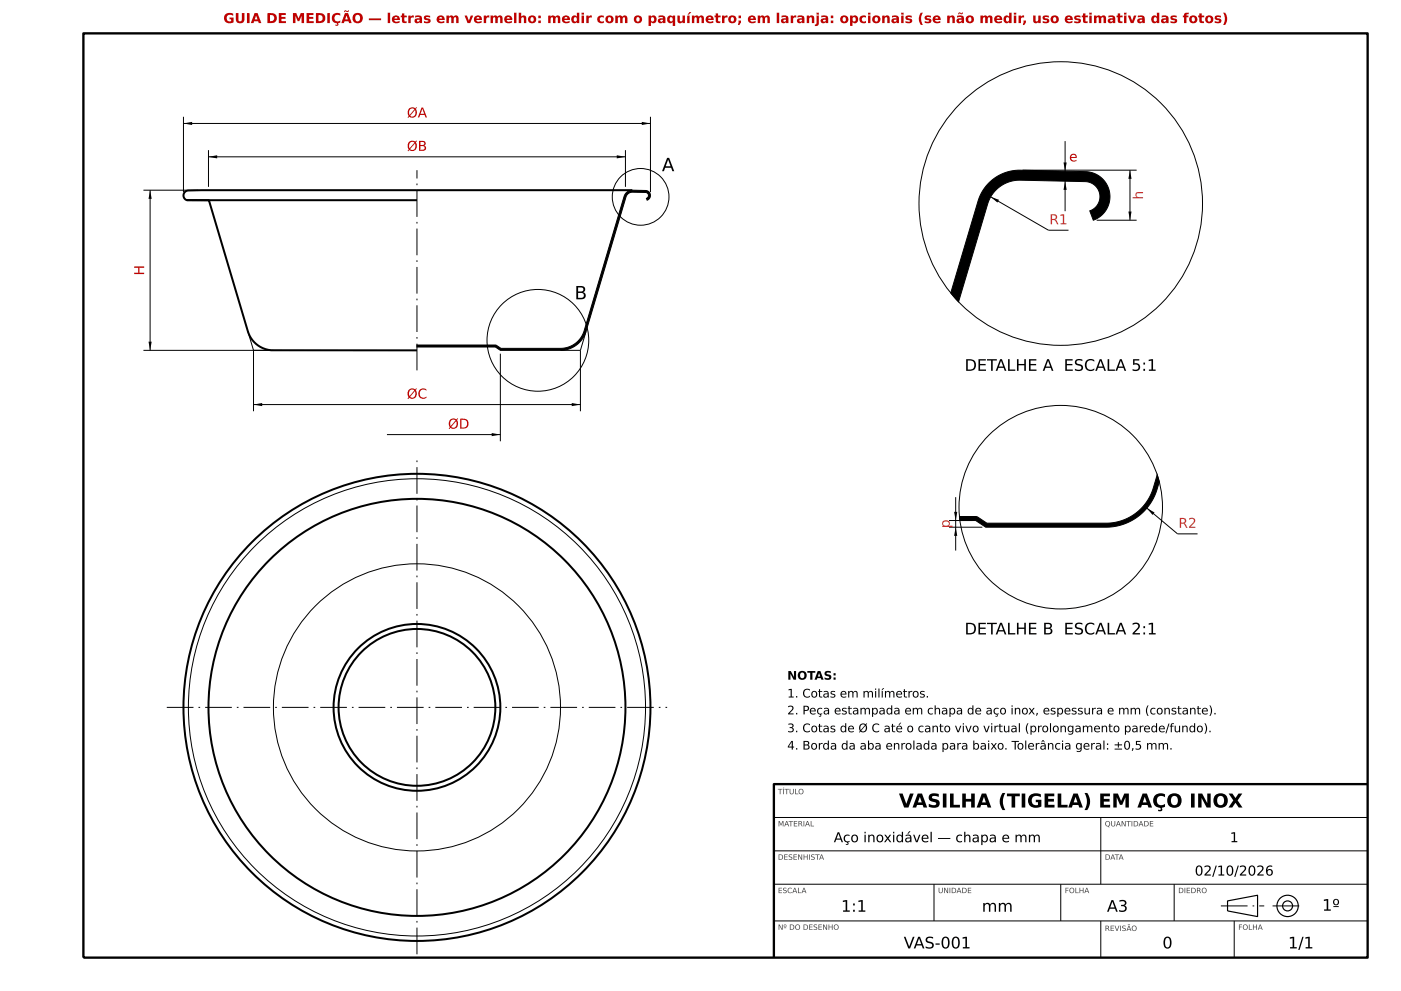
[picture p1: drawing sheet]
<svg xmlns="http://www.w3.org/2000/svg" width="420mm" height="297mm" viewBox="0 0 420 297" stroke-linecap="round" stroke-linejoin="round" font-family="sans-serif">
<defs><g id="words">
<text font-size="5.8" x="269.5" y="242">VASILHA (TIGELA) EM AÇO INOX</text>
<g font-size="5.5">
<text x="198.4" y="51.3">A</text>
<text x="172.2" y="89.7">B</text>
</g>
<g font-size="4.8">
<text x="289.2" y="111.1">DETALHE A ESCALA 5:1</text>
<text x="289.2" y="190.1">DETALHE B ESCALA 2:1</text>
<text x="252.1" y="273.2">1:1</text>
<text x="294.3" y="273.2">mm</text>
<text x="331.8" y="273.2">A3</text>
<text x="396.3" y="272.9">1º</text>
<text x="270.9" y="284.2">VAS-001</text>
<text x="348.5" y="284.2">0</text>
<text x="386.1" y="284.2">1/1</text>
</g>
<g font-size="4.1" fill="#c00000">
<text x="66.9" y="6.9">GUIA DE MEDIÇÃO — letras em vermelho: medir com o paquímetro; em laranja: opcionais (se não medir, uso estimativa das fotos)</text>
<text x="122" y="35.2">ØA</text>
<text x="122" y="45.2">ØB</text>
<text x="320.5" y="48.4">e</text>
<text x="43.2" y="82.5" transform="rotate(-90 43.2 82.5)">H</text>
<text x="122" y="119.5">ØC</text>
<text x="134.3" y="128.5">ØD</text>
</g>
<g font-size="4.1" fill="#d07000">
<text x="342.7" y="59.8" transform="rotate(-90 342.7 59.8)">h</text>
<text x="314.6" y="67.2">R1</text>
<text x="284.7" y="158.3" transform="rotate(-90 284.7 158.3)">p</text>
<text x="353.3" y="158.2">R2</text>
</g>
<g font-size="4.1">
<text x="249.9" y="252.4">Aço inoxidável — chapa e mm</text>
<text x="368.7" y="252.4">1</text>
<text x="358.2" y="262.4">02/10/2026</text>
</g>
<g font-size="3.6">
<text x="236" y="203.7">NOTAS:</text>
<text x="236" y="209">1. Cotas em milímetros.</text>
<text x="236" y="214.1">2. Peça estampada em chapa de aço inox, espessura e mm (constante).</text>
<text x="236" y="219.4">3. Cotas de Ø C até o canto vivo virtual (prolongamento parede/fundo).</text>
<text x="236" y="224.6">4. Borda da aba enrolada para baixo. Tolerância geral: ±0,5 mm.</text>
</g>
<g font-size="2.2" fill="#444">
<text x="233.2" y="238">TÍTULO</text>
<text x="233.2" y="247.7">MATERIAL</text>
<text x="331.2" y="247.7">QUANTIDADE</text>
<text x="233.2" y="257.7">DESENHISTA</text>
<text x="331.2" y="257.7">DATA</text>
<text x="233.2" y="267.7">ESCALA</text>
<text x="281.2" y="267.7">UNIDADE</text>
<text x="319.2" y="267.7">FOLHA</text>
<text x="353.2" y="267.7">DIEDRO</text>
<text x="233.2" y="278.7">Nº DO DESENHO</text>
<text x="331.2" y="279">REVISÃO</text>
<text x="371.2" y="278.7">FOLHA</text>
</g>
</g></defs>
<path d="M125 111v-60M50 212h150M366 271.5h13M381.5 271.5h9M125 286v-148" fill="none" stroke="#000" stroke-width=".3" stroke-dasharray="8 1.5 .5 1.5" stroke-linecap="butt"/>
<path d="M25 10h385v277h-385zM410 235h-178v52" fill="none" stroke="#000" stroke-width=".7" stroke-linecap="butt"/>
<g fill="none" stroke="#000" stroke-width=".6" stroke-linecap="butt">
<path d="M56 60h69M189.6 57l-133.2 .1a1.5 1.5 0 0 0-1.4 1.2 1.5 1.5 0 0 0 .9 1.7h6.7l11.7 39.1a8 8 0 0 0 7 5.9h43.7"/>
<circle cx="125" cy="212" r="70"/>
<circle cx="125" cy="212" r="62.5"/>
<circle cx="125" cy="212" r="25"/>
<circle cx="125" cy="212" r="23.5"/>
</g>
<path d="M125 103.4h23.5l1.7 1h17.8a7.4 7.4 0 0 0 7.1-5.3l12.1-40.6 .8-1 1.1-.5 5 .2 .7 .6 .2 .8-.3 .9-.7 .5-.2-.6 .5-.4 .1-.6-.3-.5-.5-.2-4.4-.1-.8 .4-.6 .8-12.1 40.5a8 8 0 0 1-7.7 5.7h-18l-1.5-1h-23.5zM296.5 54.8l1.6-1.4 1.9-1.1 2-.8 2.2-.4 21.2 .3a7.5 7.5 0 0 1 7.3 6.3 7.5 7.5 0 0 1-4.9 8.3l-1.1-2.8a4.5 4.5 0 0 0 3-4.9 4.5 4.5 0 0 0-4.3-3.9l-19.5-.4a10 10 0 0 0-9.8 7.1l-8.7 29.4-2.4-2.7 8.3-28 1.3-2.6zM287.6 154.8h5.1l3.2 2h35.7a14.8 14.8 0 0 0 14.2-10.6l1.1-3.9 .6 2.1-.6 2.2a16 16 0 0 1-15.3 11.4h-36.1l-3-2h-4.7z" fill="#000" stroke="#000" stroke-width=".3"/>
<g fill="none" stroke="#000" stroke-width=".3">
<path d="M55 35v22.6M55 37h140M195 35v22.6M43 57h16.4M45 57v48M62.5 45v11M62.5 47h125M187.5 45v11M297 59l17.3 10h6M306.6 51h34.2M319.3 42.3v21M338.7 51v15"/>
<path d="M328.8 66h12M74.3 99.3l1.7 5.7v18.3M175.7 99.3l-1.7 5.7M43 105h39M150 106v26.3M168 105h6M174 105v18.3M76 121.3h98M116 130.3h34M284.5 158h10M284.5 156h7M286.5 149v16"/>
<path d="M343.8 152.3l9.2 7.7h6M232 245h178M232 255h178M330 245v20M232 265h178M232 276h178M280 265v11M318 265v11M330 276v11M352 265v11M370 276v11"/>
<circle cx="192" cy="59" r="8.5"/>
<circle cx="318" cy="61" r="42.5"/>
<circle cx="161.2" cy="102" r="15.2"/>
<circle cx="318" cy="152" r="30.5"/>
<circle cx="125" cy="212" r="68.5"/>
<circle cx="125" cy="212" r="43"/>
</g>
<g fill="none" stroke="#000" stroke-width=".35">
<path d="M368 270l9-1.7v6.4l-9-1.7z"/>
<circle cx="386" cy="271.5" r="1.5"/>
<circle cx="386" cy="271.5" r="3.2"/>
</g>
<g fill="#000">
<path d="M55 37l2.6-.5v1zM192.4 36.5l2.6 .5-2.6 .5zM45 57l.5 2.6h-1zM62.5 47l2.6-.5v1zM184.9 46.5l2.6 .5-2.6 .5zM297 59l2.5 .9-.5 .8zM319.3 54.3l.5 2.6h-1zM318.8 48.7h1l-.5 2.6zM338.7 51l.5 2.6h-.9zM338.3 63.4h.9l-.5 2.6zM44.5 102.4h1l-.5 2.6zM76 121.3l2.6-.5v.9z"/>
<path d="M147.4 129.8l2.6 .5-2.6 .4zM171.4 120.8l2.6 .5-2.6 .4zM286.5 158l.5 2.6h-1zM286 153.4h1l-.5 2.6zM343.8 152.3l2.3 1.3-.6 .7z"/>
</g>
<use href="#words"/>
</svg>
